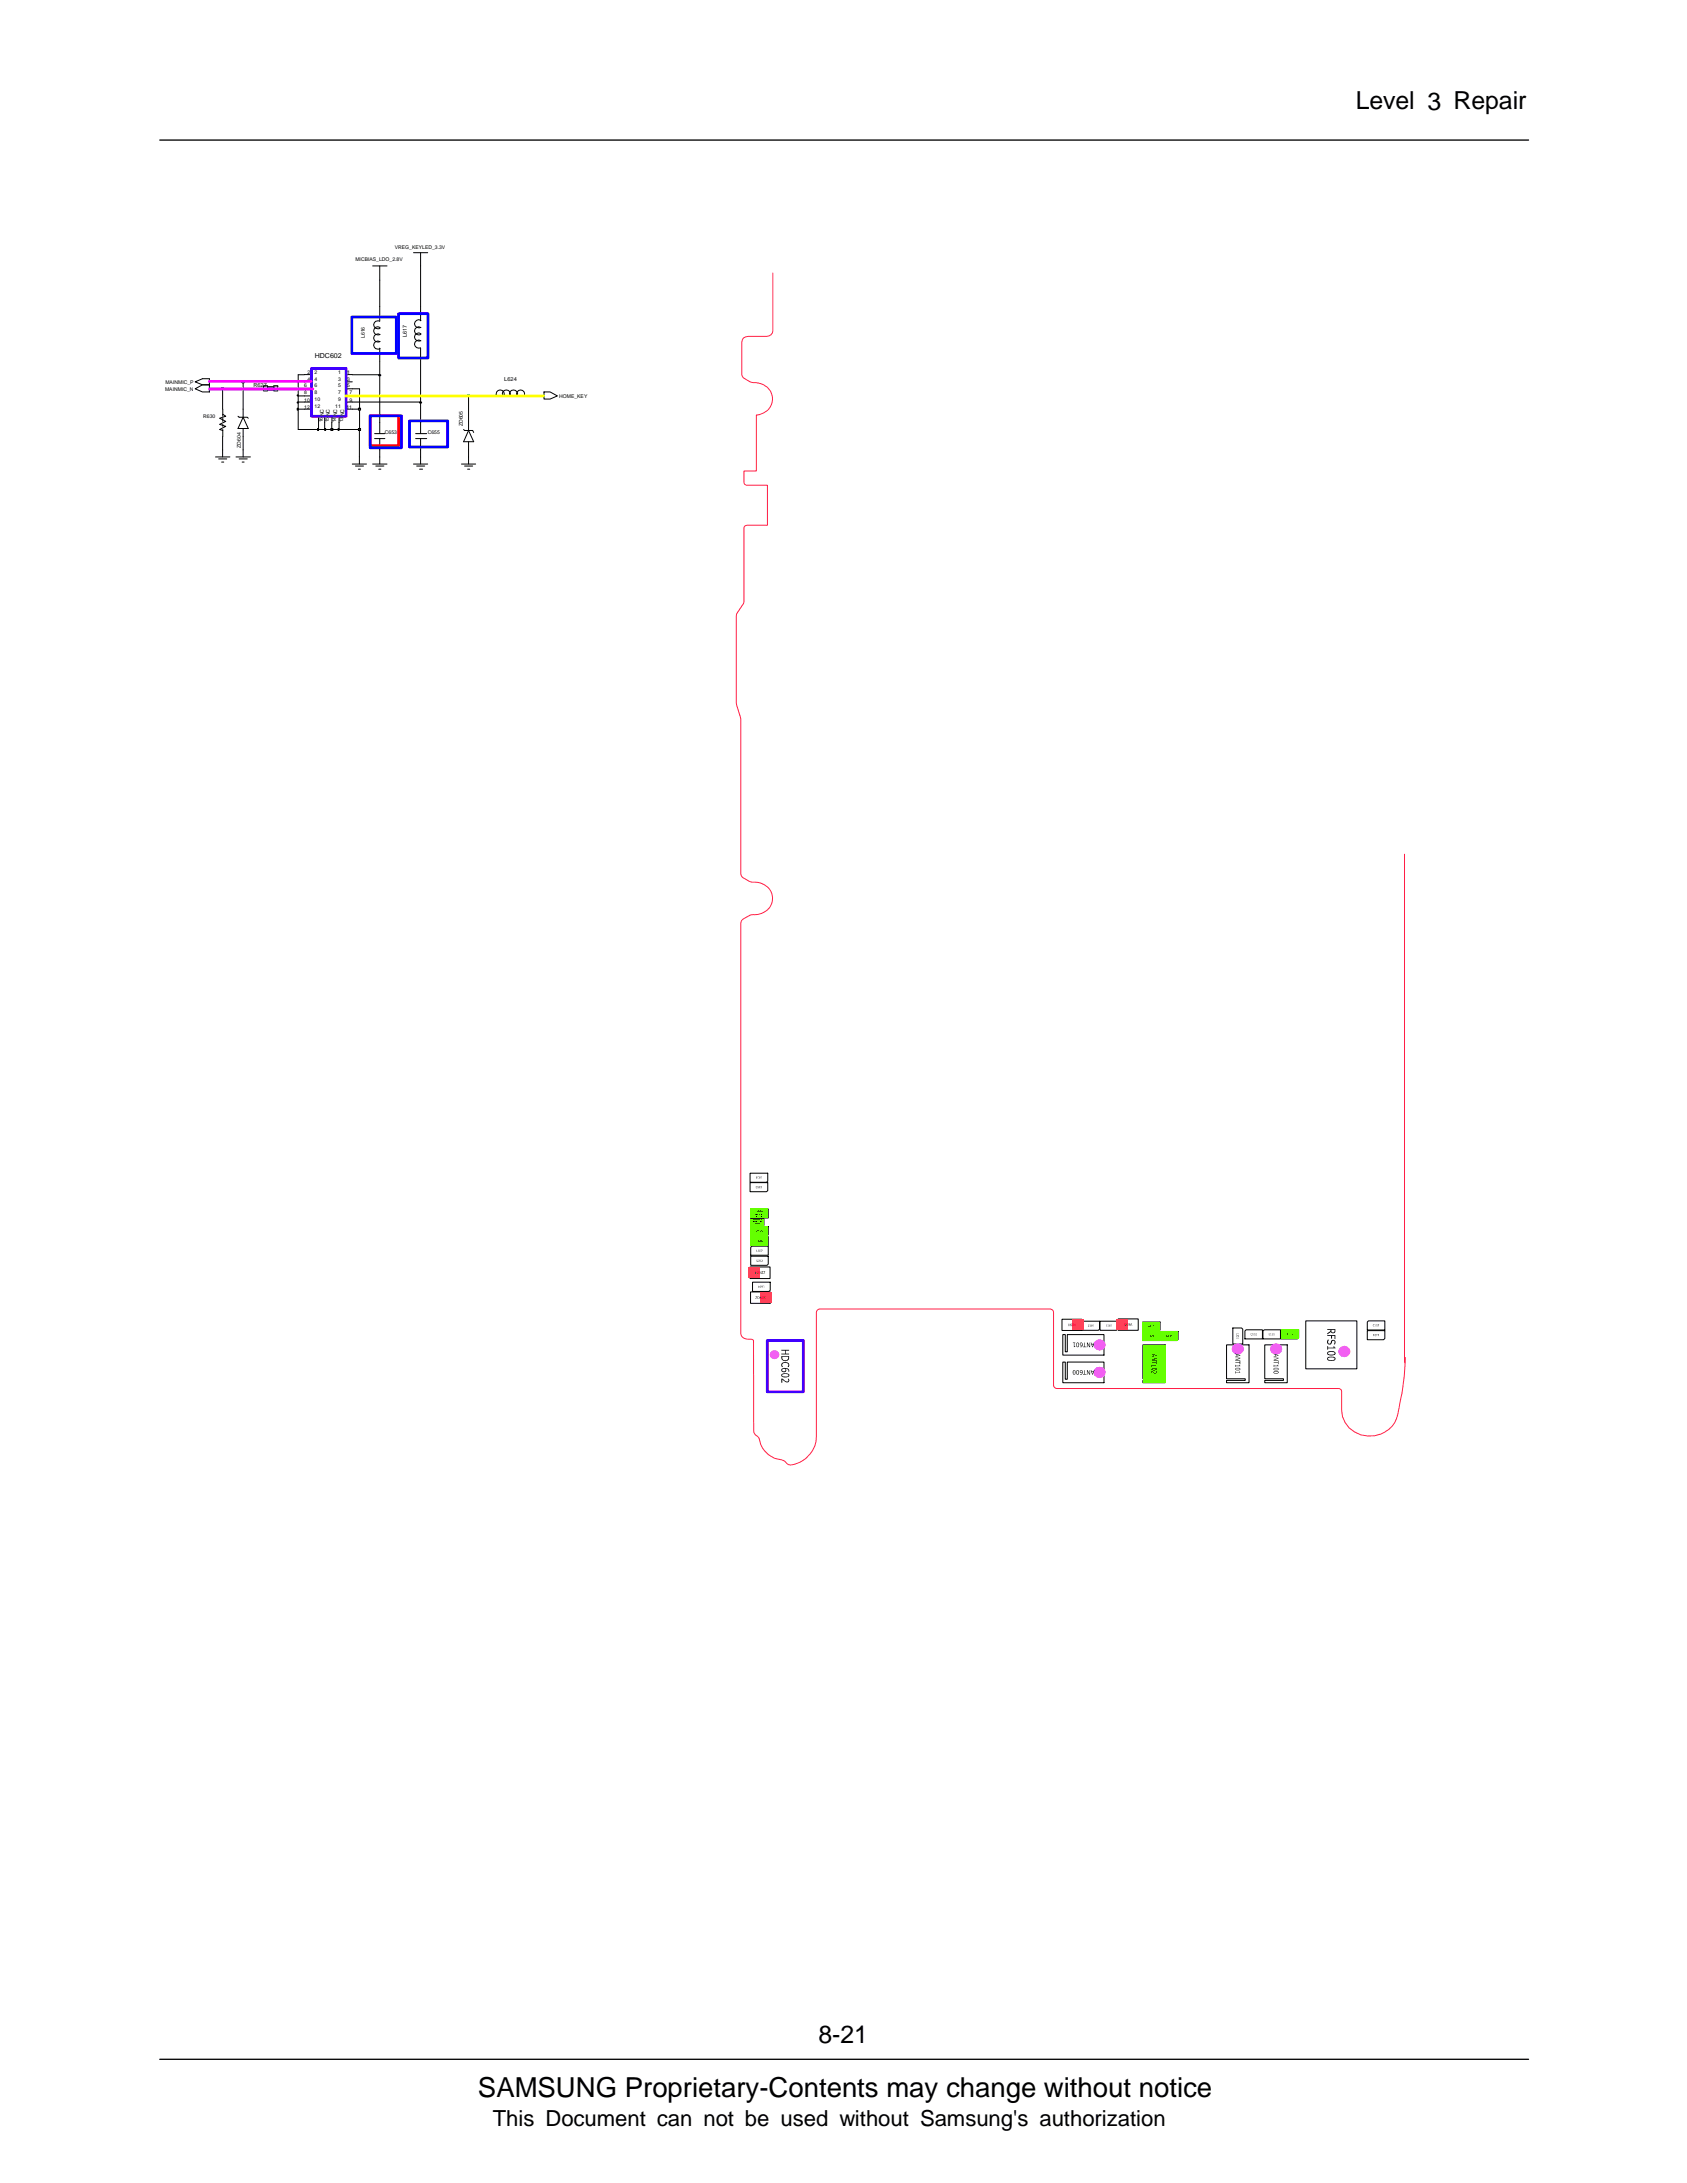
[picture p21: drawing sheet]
<svg xmlns="http://www.w3.org/2000/svg" width="216mm" height="279mm" viewBox="0 0 216 279" stroke-linecap="round" stroke-linejoin="round" font-family="sans-serif">
<defs><g id="words">
<text font-size="3.5" x="61.2" y="268.5">SAMSUNG Proprietary-Contents may change without notice</text>
<g font-size="3.2">
<text x="173.5" y="14">Level 3 Repair</text>
<text x="104.7" y="261.5">8-21</text>
</g>
<text font-size="2.8" x="63.1" y="272.1">This Document can not be used without Samsung's authorization</text>
<text font-size=".9" x="40.3" y="45.9">HDC602</text>
<g font-size=".7">
<text x="45.5" y="33.4">MICBIAS_LDO_2.8V</text>
<text x="50.5" y="31.9">VREG_KEYLED_3.3V</text>
<text x="39.3" y="47.8">2</text>
<text x="40.3" y="47.8">2</text>
<text x="43.3" y="47.8">1</text>
<text x="44.5" y="47.8">1</text>
<text x="46.7" y="43.3" transform="rotate(-90 46.7 43.3)">L616</text>
<text x="52.1" y="43.1" transform="rotate(-90 52.1 43.1)">L617</text>
<text x="21.1" y="50">MAINMIC_N</text>
<text x="21.2" y="49.1">MAINMIC_P</text>
<text x="26" y="53.5">R630</text>
<text x="32.4" y="49.5">R627</text>
<text x="38.9" y="49.5">6</text>
<text x="38.9" y="52.4">12</text>
<text x="38.9" y="51.5">10</text>
<text x="38.9" y="50.4">8</text>
<text x="39.3" y="48.7">4</text>
<text x="40.3" y="48.7">4</text>
<text x="40.3" y="52.2">12</text>
<text x="40.3" y="49.5">6</text>
<text x="40.3" y="51.3">10</text>
<text x="40.3" y="50.4">8</text>
<text x="42.9" y="52.2">11</text>
<text x="43.3" y="48.7">3</text>
<text x="43.3" y="49.5">5</text>
<text x="43.3" y="50.4">7</text>
<text x="43.3" y="51.3">9</text>
<text x="44.3" y="52.4">11</text>
<text x="44.4" y="48.7">3</text>
<text x="44.4" y="49.5">5</text>
<text x="44.7" y="50.4">7</text>
<text x="44.7" y="51.5">9</text>
<text x="64.5" y="48.7">L624</text>
<text x="71.6" y="50.9">HOME_KEY</text>
<text x="30.8" y="57.3" transform="rotate(-90 30.8 57.3)">ZD604</text>
<text x="41.3" y="54.1" transform="rotate(-90 41.3 54.1)">16NC</text>
<text x="42.1" y="54.1" transform="rotate(-90 42.1 54.1)">15NC</text>
<text x="43" y="54.1" transform="rotate(-90 43 54.1)">14NC</text>
<text x="43.9" y="54.1" transform="rotate(-90 43.9 54.1)">13NC</text>
<text x="49.3" y="55.5">C653</text>
<text x="54.7" y="55.5">C655</text>
<text x="59.2" y="54.5" transform="rotate(-90 59.2 54.5)">ZD605</text>
</g>
</g></defs>
<path d="M20.4 263.6h175.2" fill="none" stroke="#000" stroke-width=".17"/>
<path d="M20.8 265.5h174.8v9h-174.8z" fill="#fff"/>
<path d="M20.4 17.9h175.2" fill="none" stroke="#000" stroke-width=".17"/>
<g fill="none" stroke="#000" stroke-width=".13">
<path d="M47.7 34h1.8M48.6 34v1.9M48.6 39.2v1.9M52.9 32.3h1.8M53.8 32.3v1.7M53.8 39.2v1.9M25 49.8l.9-.5h.9v.9h-.9zM25 48.9l.9-.4h.9v.8h-.9zM27.6 58.5h1.8M28 58.7h1M28.4 59.1h.2M28.5 57.6v.9"/>
<path d="M28.5 52.4v.6l.4 .3-.8 .2 .8 .4-.8 .4 .8 .3-.8 .4 .4 .1v.8M28.5 53v.3M28.5 53.5v.4M28.5 54.3v.3M28.5 55v.1M30.2 58.5h1.8M30.5 53.3l.1 .1h1l.2 .1M30.6 58.7h1M31 59.1h.2M31.1 52.4v1M31.1 54.8v1.1M31.1 57.6v.9"/>
<path d="M31.1 53.4l.7 1.4h-1.3zM32.8 49.8h.9M35.6 49.8h.7M38.9 48.9h1M38.9 52.4h1M38.9 50.7h1M38.9 51.5h1M38.9 49.8h1M38.9 47.9h1M40.8 53.3v.8M41.6 53.3v.8M42.5 53.3v.8"/>
<path d="M43.4 53.3v.8M44.3 49.8h.8M44.3 48.9h.8M44.3 52.4h.8M44.3 50.7h.8M44.3 51.5h.8M44.3 47.9h.8M45.1 59.4h1.8M45.5 59.6h1M46 58.5v.9M47.7 59.4h1.8M47.9 55.5h1.4"/>
<path d="M47.9 56.1h1.4M48.1 59.6h1M48.6 43.7a.52 .52 0 0 0-.8 .5 .52 .52 0 0 0 .8 .4M48.6 41.1a.53 .53 0 0 0-.8 .5 .53 .53 0 0 0 .8 .4M48.6 42.8a.53 .53 0 0 0-.8 .5 .53 .53 0 0 0 .8 .4M48.6 44.6v1.6M48.6 54.1v1.4M48.6 56.1v1.5M48.6 58.5v.9M48.6 41.9a.53 .53 0 0 0-.8 .5 .53 .53 0 0 0 .8 .4M52.9 59.4h1.8M53.2 56.1h1.4"/>
<path d="M53.2 55.5h1.4M53.3 59.6h1.1M53.8 44.6v1.6M53.8 54.1v1.4M53.8 56.1v1.5M53.8 58.5v.9M53.9 42.7a.52 .52 0 0 0-.9 .4 .52 .52 0 0 0 .8 .5M53.9 41a.52 .52 0 0 0-.8 .4 .52 .52 0 0 0 .7 .5M53.9 43.6a.52 .52 0 0 0-.9 .4 .52 .52 0 0 0 .8 .5M53.9 41.9a.53 .53 0 0 0-.9 .5 .53 .53 0 0 0 .9 .4M59.1 59.4h1.8M59.3 55l.2 .1h1l.1 .3"/>
<path d="M59.5 59.6h1M60 54.1v1M60 56.5v1.1M60 58.5v.9M60 55.1l.6 1.4h-1.3zM61.7 50.7h1.8M63.5 50.7a.52 .52 0 0 1 .5-.8 .52 .52 0 0 1 .4 .8M64.4 50.7a.52 .52 0 0 1 .4-.8 .52 .52 0 0 1 .4 .8M65.3 50.7a.52 .52 0 0 1 .5-.8 .52 .52 0 0 1 .3 .8M66.2 50.7a.52 .52 0 0 1 .5-.8 .52 .52 0 0 1 .4 .8M67 50.7h1.7M69.6 50.2h.8l.9 .5-.9 .4h-.8z"/>
<path d="M45.9 60h.2M48.5 60h.2M53.7 60h.4M59.8 60h.3"/>
</g>
<path d="M39.9 47.2h4.4v6.1h-4.4z" fill="none" stroke="#4000ff" stroke-width=".35"/>
<path d="M34.2 49.5h.8v.4h-.8z" fill="#b2b2b2"/>
<path d="M34.2 49.5h.8v.4h-.8z" fill="none" stroke="#000" stroke-width=".13"/>
<path d="M33.7 49.4h.5v.6h-.5z" fill="#b2b2b2"/>
<path d="M33.7 49.4h.5v.6h-.5z" fill="none" stroke="#000" stroke-width=".13"/>
<path d="M35 49.4h.5v.6h-.5z" fill="#b2b2b2"/>
<path d="M28.5 55.9v1.7M31.1 55.9v1.7M35 49.4h.6v.6h-.6zM38.2 52.4v2.6h2.6M46 55v3.5M48.6 57.6v.9M53.8 57.6v.9M60 57.6v.9" fill="none" stroke="#000" stroke-width=".13"/>
<path d="M40.6 54.8h.2v.3h-.2z" fill="#c2c2c2"/>
<path d="M40.6 54.8h.2v.3h-.2zM40.8 54.1v.9h.8" fill="none" stroke="#000" stroke-width=".13"/>
<path d="M41.6 54.8h.1v.3h-.1z" fill="#c2c2c2"/>
<path d="M41.6 54.8h.1v.3h-.1zM41.6 54.1v.9h.9" fill="none" stroke="#000" stroke-width=".13"/>
<path d="M42.3 54.8h.3v.3h-.3z" fill="#c2c2c2"/>
<path d="M42.3 54.8h.3v.3h-.3zM42.5 54.1v.9h.9" fill="none" stroke="#000" stroke-width=".13"/>
<path d="M43.2 54.8h.2v.3h-.2z" fill="#c2c2c2"/>
<path d="M43.3 54.8h.1v.3h-.1zM43.4 54.1v.9h2.6" fill="none" stroke="#000" stroke-width=".13"/>
<path d="M45.9 54.8h.2v.3h-.2z" fill="#c2c2c2"/>
<path d="M28.5 49.8v2.6M31.1 48.9v3.5M45.9 54.8h.2v.3h-.2zM46 52.4v2.6M48.6 48v6.1M53.8 51.5v2.6M60 50.7v3.4" fill="none" stroke="#000" stroke-width=".13"/>
<path d="M38 52.2h.2v.3h-.2z" fill="#c2c2c2"/>
<path d="M38 52.2h.2v.3h-.2zM38.2 51.5v.9h.7M45.1 52.4h.9" fill="none" stroke="#000" stroke-width=".13"/>
<path d="M45.9 52.2h.2v.3h-.2z" fill="#c2c2c2"/>
<path d="M45.9 52.2h.2v.3h-.2zM46 49.8v2.6" fill="none" stroke="#000" stroke-width=".13"/>
<path d="M38 51.5h.2v.1h-.2z" fill="#c2c2c2"/>
<path d="M38 51.5h.2v.1h-.2zM38.2 50.7v.8h.7M45.1 51.5h8.7" fill="none" stroke="#000" stroke-width=".13"/>
<path d="M53.7 51.5h.3v.1h-.3z" fill="#c2c2c2"/>
<path d="M53.7 51.5h.3v.1h-.3zM53.8 46.3v5.2" fill="none" stroke="#000" stroke-width=".13"/>
<path d="M38 50.5h.2v.2h-.2z" fill="#c2c2c2"/>
<path d="M38 50.5h.2v.2h-.2zM38.2 48v2.7h.7M45.1 50.7h14.9" fill="none" stroke="#000" stroke-width=".13"/>
<path d="M59.8 50.5h.3v.2h-.3z" fill="#c2c2c2"/>
<path d="M26.8 49.8h1.7M59.8 50.5h.3v.2h-.3zM60 50.7h1.7M68.7 50.7h.9" fill="none" stroke="#000" stroke-width=".13"/>
<path d="M28.4 49.6h.2v.2h-.2z" fill="#c2c2c2"/>
<path d="M26.8 48.9h4.3M28.4 49.6h.2v.2h-.2zM28.5 49.8h4.3M36.3 49.8h2.6M45.1 49.8h.9" fill="none" stroke="#000" stroke-width=".13"/>
<path d="M31 48.7h.2v.3h-.2z" fill="#c2c2c2"/>
<path d="M31 48.7h.2v.3h-.2zM31.1 48.9h7.8M38.2 48h.7M45.1 48h3.5" fill="none" stroke="#000" stroke-width=".13"/>
<path d="M48.5 48h.2v.1h-.2z" fill="#c2c2c2"/>
<g fill="none" stroke="#000" stroke-width=".13">
<path d="M48.6 35.9v3.3M53.8 34v5.2M48.5 48h.2v.1h-.2zM48.6 46.3v1.7M96 151.4h2.3v1l-.2 .1h-2.1zM96 150.2h2.3v1l-.2 .1h-2.1zM96.1 158.4l.1-.1h2.1v1.1h-2.2zM96.1 159.6l.1-.1h2.1v1.2h-2.2zM96.1 154.9l.1-.2h2.1v1.2h-2.2zM96.1 157h2.2v1l-.1 .2h-2.1zM96.1 156h1.7v.8h-1.7zM96 162.2h2.6v1.4h-2.6z"/>
<path d="M96.1 165.4h2.5v1.4h-2.5zM96.1 160.8h2.2v1l-.1 .1h-2.1zM96.3 164.1h2.3v1l-.2 .2h-2.1zM135.9 168.8h2.6v1.5h-2.6zM136 174.3h.3v2.2h.3v-2.2h4.7v2.7h-5.3zM136 170.8h.3v2.2h.3v-2.2h4.7v2.6h-5.3zM138.5 169.1h2.2v1l-.1 .2h-2.1zM140.8 169.1h2.2v1l-.1 .2h-2.1zM143.1 168.8h2.6v1.5h-2.6zM146.2 169.2h2.3v1l-.2 .2h-2.1zM146.2 170.6l.2-.2h2.1v1.2h-2.3zM146.3 172.1h2.8v4.9h-2.8v-.3h2.4v-.2h-2.4z"/>
<path d="M148.5 170.4h2.3v1l-.2 .2h-2.1zM157 172.1h2.9v4.9h-2.9v-.3h2.4v-.2h-2.4zM157.8 170h1.1l.1 .1v1.9h-1.2zM159.3 170.3l.2-.1h2.1v1.2h-2.3zM161.6 170.3l.2-.1h2.1v1.2h-2.3zM161.9 172.1h2.8v4.9h-2.8v-.3h2.4v-.2h-2.4zM163.9 170.2h2.3v1l-.2 .2h-2.1zM167.1 169.1h6.6v6.1h-6.6zM175 169.2l.1-.1h2.1v1.1h-2.2zM175 170.3h2.2v1l-.1 .2h-2.1z"/>
</g>
<path d="M26.8 48.8h13M26.8 49.8h13.2" fill="none" stroke="#f0f" stroke-width=".35"/>
<path d="M44.2 50.7h25.4" fill="none" stroke="#ff0" stroke-width=".35"/>
<path d="M98.9 34.9v7.4a.76 .76 0 0 1-.8 .8h-2.4a.73 .73 0 0 0-.8 .7v4a1.07 1.07 0 0 0 .8 .9l.4 .2a3.7 3.7 0 0 1 2.1 .7 2.06 2.06 0 0 1 .5 2.2 2.06 2.06 0 0 1-1.9 1.3v7.2h-1.6v1.4a.36 .36 0 0 0 .4 .4h2.6v5.1h-2.6a.36 .36 0 0 0-.4 .4v9.4l-1 1.8v11.2l.6 2v19.8a.66 .66 0 0 0 .4 .6 2.36 2.36 0 0 0 1.8 .5 2.08 2.08 0 0 1 1.9 2.3 2.08 2.08 0 0 1-2.3 1.9 2.31 2.31 0 0 0-1.8 .9v52.6a.87 .87 0 0 0 1 .8 .54 .54 0 0 1 .6 .2l.1 11.5a1.03 1.03 0 0 0 .6 .9 3.4 3.4 0 0 0 3.1 2.9l.7 .6a3 3 0 0 0 2.3-.9 3.6 3.6 0 0 0 1.3-2.7v-15.9a.47 .47 0 0 1 .5-.5h29.4a.44 .44 0 0 1 .4 .5v9.3a.44 .44 0 0 0 .4 .4h36.1a.4 .4 0 0 1 .4 .4v2.4a3.7 3.7 0 0 0 2.7 3.2 3.7 3.7 0 0 0 3.9-1.4 10.3 10.3 0 0 0 1-3.5l.4-2.6 .2-2.5" fill="none" stroke="#ff1e46" stroke-width=".13"/>
<path d="M98.2 171.6h4.6v6.5h-4.6z" fill="none" stroke="#4000ff" stroke-width=".35"/>
<circle cx="163.3" cy="172.6" r=".76" fill="#f15eff"/>
<g fill="#000">
<path d="M163 173.8h.6v.1l-.5 .2h.5h-.6l.6-.3zM163 174.7l.1 .1h.4l.1-.1v.2h-.5h-.1zM163 174.3h.6v-.1v.4v-.2z"/>
<path d="M163 173.2l.6 .3-.6 .2 .2-.1v-.2zM163.2 173.4v.2l.4-.1z"/>
<path d="M163 175.2l.1-.1h.4a.16 .16 0 0 1 .1 .1 .16 .16 0 0 1-.1 .2h-.4zM163.1 175.1v.2h.5l-.1-.2z"/>
<path d="M163 175.6l.1-.1a.28 .28 0 0 1 .3 0 .28 .28 0 0 1 .2 .2 .36 .36 0 0 1-.6-.1zM163.1 175.6l-.1 .1h.2h.3a.18 .18 0 0 0-.1-.2 .18 .18 0 0 0-.2 .1z"/>
</g>
<path d="M157.7 172.3a.79 .79 0 0 1 1.2-.3 .79 .79 0 0 1 0 1.3 .79 .79 0 0 1-1.2-.3l-.1-.3z" fill="#f15eff"/>
<g fill="#000">
<path d="M158.1 173.8h.6v.1l-.5 .2h.5h-.6l.6-.3zM158.1 174.7l.1 .1h.4v-.1l.1 .2h-.5h-.1zM158.1 175.5l.1 .1h.4v-.1l.1 .2h-.5l-.1 .1zM158.1 174.3h.5v-.1h.1v.4h-.1v-.2z"/>
<path d="M158.1 173.2l.6 .3-.6 .2 .2-.1v-.2zM158.3 173.4v.2l.3-.1z"/>
<path d="M158.1 175.1h.5l.1 .1a.35 .35 0 0 1-.3 .2 .35 .35 0 0 1-.3-.1zM158.2 175.1v.1a.33 .33 0 0 0 .4 .1v-.2z"/>
</g>
<path d="M146.3 172.1h2.8v4.9h-2.8z" fill="#64ff00"/>
<g fill="#000">
<path d="M147.4 173.8h.6v.1l-.5 .2h.5h-.6l.6-.3zM147.4 174.7v.1h.5v-.1l.1 .2h-.6zM147.4 175.5l.3 .2a.13 .13 0 0 0 .2 0 .13 .13 0 0 0 0-.2h.1v.2a.43 .43 0 0 1-.6-.1v.2zM147.4 174.3h.5v-.1h.1v.4h-.1v-.2z"/>
<path d="M147.4 173.2l.6 .3-.6 .2 .2-.1v-.2zM147.6 173.4v.2l.3-.1z"/>
<path d="M147.4 175.1h.5l.1 .1a.35 .35 0 0 1-.3 .2 .35 .35 0 0 1-.3-.1zM147.4 175.2l.1 .1h.5l-.1-.2z"/>
</g>
<circle cx="140.8" cy="175.7" r=".77" fill="#f15eff"/>
<g fill="#000">
<path d="M138.8 175.4l.1 .5h.1h-.4h.2zM139.1 175.4h.1l.2 .5 .1-.5v.5h-.1l-.2-.4-.1 .4z"/>
<path d="M137.4 175.4a.26 .26 0 0 1 .2 .3 .26 .26 0 0 1-.2 .2l-.1-.2zM137.4 175.5v.3l.1 .1 .1-.4z"/>
<path d="M137.8 175.4a.18 .18 0 0 1 .2 0 .18 .18 0 0 1 .1 .2v.1a.17 .17 0 0 1-.1 .2 .17 .17 0 0 1-.2-.1zM137.8 175.5v.3l.1 .1 .1-.4z"/>
<path d="M138.2 175.5l.1-.1a.28 .28 0 0 1 .3 .3 .28 .28 0 0 1-.4 .2l.3-.1v-.1h-.3zM138.3 175.5v.1h.2v-.1z"/>
<path d="M139.6 175.4l.1 .1h.3l.1-.1-.2 .5h-.1zM139.7 175.6l.1 .3 .1-.3z"/>
</g>
<path d="M140 171.8a.78 .78 0 0 1 1.1-.3 .78 .78 0 0 1 .3 1 .78 .78 0 0 1-1 .3 .78 .78 0 0 1-.4-1z" fill="#f15eff"/>
<g fill="#000">
<path d="M137.3 171.8h.3l-.1 .1v.4h.1v.1h-.1l-.1-.5zM138.8 171.8l.1 .6h.1h-.4h.2zM139.1 171.8h.1l.2 .6 .1-.6v.6h-.1l-.2-.4-.1 .4zM160.1 170.7h.2h-.2v.1l.1 .1h-.1zM160.3 170.7l.1-.1v.3h-.1zM160.5 170.7l.1-.1v.3h-.1zM175.7 169.6l.2-.1-.2 .2 .2 .1-.2-.1zM176 169.5l.1 .3h-.1zM176.3 169.5h.2l-.1 .3 .1-.3z"/>
<path d="M137.8 171.9l.1-.1a.3 .3 0 0 1 .2 .3 .3 .3 0 0 1-.2 .3l-.1-.1zM137.9 171.9a.23 .23 0 0 0-.1 .3 .23 .23 0 0 0 .2 .1v-.3z"/>
<path d="M138.3 171.9a.3 .3 0 0 1 .2 .1 .3 .3 0 0 1 0 .4h-.3l.3-.2-.3-.1zM138.3 171.9v.2h.2v-.1z"/>
<path d="M139.6 171.8l.1 .2h.3l.1-.2-.2 .6h-.1zM139.7 172.1l.1 .3 .1-.3z"/>
<path d="M160.7 170.7h.1v.2h-.1zM160.7 170.7v.2h.1z"/>
<path d="M176.1 169.5h.2v.3h-.2zM176.2 169.5v.3l.1-.2z"/>
</g>
<path d="M163.9 170.2h2.3v1.2h-2.3z" fill="#64ff00"/>
<g fill="#000">
<path d="M164.7 170.6h.1v.3zM164.9 170.6h.1v.3zM165.1 170.6h.1v.3z"/>
<circle cx="165.3" cy="170.8" r=".12"/>
</g>
<path d="M146.2 169.2h2.3v1.2h-2.3z" fill="#64ff00"/>
<g fill="#000">
<path d="M147.2 169.7h.1h-.1l.1 .2h-.1h.1zM147.4 169.7h.1l-.1 .2zM147.5 169.7h.2a.13 .13 0 0 1 0 .1 .13 .13 0 0 1-.2 .1h.2v-.2z"/>
<path d="M147 169.7h.1l-.1 .2zM147 169.8v.1l.1-.1z"/>
</g>
<path d="M96.1 157h2.2v1.2h-2.2z" fill="#64ff00"/>
<g fill="#000">
<path d="M96.8 157.5h.2l-.2 .1 .2 .1h-.2l.1-.2zM97.4 157.5h.2l-.1 .2-.1-.1 .1 .1 .1-.2zM96.8 161.2h.2l-.2 .1 .2 .1v.1h-.2h.1zM97.4 161.2l.2 .1-.1 .2h-.1h.1v-.2z"/>
<path d="M97 157.5h.2v.2a.11 .11 0 0 1-.2 0 .11 .11 0 0 1 0-.2zM97 157.5l.1 .2v-.2z"/>
<path d="M97.2 157.5h.2l-.1 .2h-.1l.1-.1h-.1zM97.2 157.5l.1 .1v-.1z"/>
<path d="M97 161.2h.2l-.1 .3h-.1zM97 161.3l.1 .2v-.2z"/>
<path d="M97.2 161.2l.2 .1-.1 .2h-.1l.1-.1h-.1zM97.3 161.2l-.1 .2h.1z"/>
</g>
<path d="M96.1 158.3h2.2v1.1h-2.2z" fill="#64ff00"/>
<g fill="#000">
<path d="M96.8 151.8h.1l-.1 .1v.2h-.1zM96.9 151.8h.2l-.1 .1h.1v.2h-.2h.1zM96.8 158.7h.2l-.2 .1v.1l.2 .1-.2-.1zM97.3 151.8h.2v.3h-.2l.2-.1v-.1z"/>
<path d="M97.2 151.8h.1l-.1 .3zM97.2 151.8v.1h.1z"/>
<path d="M97 158.8l.2-.1-.1 .1 .1 .1v.1l-.2-.1zM97.1 158.8v.1l.1-.1z"/>
<path d="M97.3 158.7h.1v.2a.12 .12 0 0 1-.2 0 .12 .12 0 0 1 .1-.2zM97.3 158.7v.2z"/>
<path d="M97.5 158.7h.1l-.1 .1h.1l-.1 .2zM97.5 158.8v.1z"/>
</g>
<circle cx="99.1" cy="173.4" r=".61" fill="#f15eff"/>
<g fill="#000">
<path d="M100 172.8h1v.1h-.4v.3h.4v.2h-1v-.2h.5v-.3h-.5zM100 176.4l.3 .2a.35 .35 0 0 0 .6 .1l-.1-.2h.2a.32 .32 0 0 1-.1 .4 .32 .32 0 0 1-.5-.1l-.3-.2v.4h-.1zM100.1 174.5a.57 .57 0 0 1 .9 .1v.3l-.2 .1a.29 .29 0 0 0 .1-.4 .29 .29 0 0 0-.3-.2l-.4 .1-.1 .2 .1 .3h-.1l-.1-.2zM175.7 170.8h.2v.2h-.1zM176.1 170.8h.2v.2h-.1zM176.3 170.8h.2v.2l-.1-.2z"/>
<path d="M100.1 175.2a.73 .73 0 0 1 .9 .2v.1l-.1 .1v-.3l-.3-.1v.1a.3 .3 0 0 1-.3 .3 .3 .3 0 0 1-.2-.4zM100.1 175.3a.22 .22 0 0 0 .3 .2 .22 .22 0 0 0 .1-.3z"/>
<path d="M100 173.6h1v.3l-.1 .2a.54 .54 0 0 1-.7 0 .54 .54 0 0 1-.2-.5zM100.1 173.7a.39 .39 0 0 0 .4 .4 .39 .39 0 0 0 .4-.4z"/>
<path d="M100 175.9a.67 .67 0 0 1 1 .1 .66 .66 0 0 1-1 .1zM100.1 175.9v.2l.1 .1h.6l.1-.1a.44 .44 0 0 0-.7-.2z"/>
<path d="M176 170.8h.1l-.1 .2h-.1zM176 170.8v.2l.1-.2z"/>
</g>
<path d="M148.5 170.4h2.3v1.2h-2.3z" fill="#64ff00"/>
<g fill="#000">
<path d="M149.5 170.9h.1v.2zM149.7 170.9h.1v.2zM149.9 170.9h.1v.2v-.2z"/>
<path d="M149.3 170.9h.1h-.1l.1 .1v.1h-.1zM149.3 171l.1 .1v-.1z"/>
</g>
<path d="M146.2 170.4h2.3v1.2h-2.3z" fill="#64ff00"/>
<g fill="#000">
<path d="M97 150.6h.1l-.1 .3zM97.3 150.6h.2v.3v-.3zM97.4 160h.2l-.1 .2v-.2zM96.8 160l.1 .2h.1h-.2zM97.3 164.6h.1l-.1 .1 .1 .1h-.1l.1-.2zM97.7 164.6h.1v.2v-.2zM139.2 169.5h.2l-.1 .2 .1 .1h-.1l-.1-.1 .2-.1zM139.4 169.5h.2l-.1 .3zM139.8 169.5h.2v.3v-.2zM141.6 169.6h.1h-.1l.1 .2h-.1h.1zM141.8 169.5h.1l-.1 .3zM142.1 169.5h.2v.3v-.2z"/>
<path d="M147 170.9v.2h.1h-.1zM147.2 170.9h.1v.2h-.1zM147.4 170.9h.1l-.1 .2h.1h-.2l.2-.2zM158.3 170.7h.3h-.3v.1zM158.3 170.8l.3 .1h-.3zM158.3 171.2l.3 .1h-.3zM158.3 171v.1h.2v-.1l.1 .1-.3 .1zM162.4 170.6v.3h.1h-.1zM162.6 170.7l.1-.1v.3h-.1zM162.8 170.6l.1 .1-.1 .2h.1h-.1l.1-.1zM163 170.7l.1-.1v.3h-.1z"/>
<path d="M96.8 150.6h.1v.3h-.1l.1-.1h-.1zM96.8 150.6v.1h.1z"/>
<path d="M97.2 150.6h.1v.3h-.1l.1-.2-.1 .1zM97.2 150.6l.1 .1v-.1z"/>
<path d="M97.1 164.6h.1l-.1 .2zM97.1 164.7v.1l.1-.1z"/>
<path d="M97 160h.2h-.2l.2 .1v.1h-.2zM97 160.1l.1 .1v-.1z"/>
<path d="M97.2 160h.1v.2h-.1zM97.3 160l-.1 .2h.1z"/>
<path d="M97.5 164.6a.13 .13 0 0 1 .2 .1 .13 .13 0 0 1-.1 .1h-.1l.1-.1h-.1zM97.5 164.6v.1h.1z"/>
<path d="M139.7 169.6h.1l-.1 .2 .1-.1h-.2zM139.7 169.6v.1h.1z"/>
<path d="M142 169.6h.1l-.1 .2 .1-.1h-.1zM142 169.6v.1h.1z"/>
<path d="M147.6 170.9h.1v.2h-.1zM147.6 170.9v.2l.1-.2z"/>
</g>
<path d="M96.1 156h1.7v.8h-1.7z" fill="#64ff00"/>
<g fill="#000">
<path d="M96.3 156.3l.1 .1zM96.3 156l.1 .1zM96.4 156.3l.1 .1zM96.4 156l.1 .1zM96.5 156.3l.1 .1zM96.5 156h.1v.1zM96.7 156.5l-.1 .2h.2h-.2zM96.7 156.3v.1zM96.7 156v.1zM96.8 156.3v.1zM96.8 156v.1zM96.8 156.5h.1l-.1 .2h.1h-.1l.1-.1z"/>
<path d="M96.9 156.3v.1zM96.9 156l.1 .1zM97 156.3v.1zM97 156v.1zM97 156.3l.1 .1zM97 156l.1 .1zM97.2 156.3l.1 .1zM97.2 156l.1 .1zM97.3 156.3h.1v.1zM97.3 156l.1 .1zM97.4 156.3l.1 .1zM97.4 156l.1 .1z"/>
<path d="M97.5 156.3v.1zM97.5 156v.1z"/>
<path d="M97 156.5v.1v.1zM97 156.5v.2z"/>
<path d="M97.1 156.5l.1 .1v-.1v.2h-.1zM97.1 156.7h.1v-.1z"/>
<path d="M97.1 156.3l.1 .1zM97.1 156.3h.1z"/>
<path d="M97.1 156.1h.1zM97.1 156.1h.1z"/>
</g>
<path d="M96.1 154.7h2.2v1.2h-2.2z" fill="#64ff00"/>
<g fill="#000">
<path d="M96.6 155.4v.1zM96.6 155.7v.1zM96.6 155.4h.1v.1zM96.8 155.7v.1zM96.8 155.4h.1h-.1l.1 .1h-.1h.1zM96.9 155.7v.1h-.1h.1zM96.9 155.4h.1v.1h-.1zM96.9 155.7h.1v.1h-.1zM97.2 155.4l.1 .1h-.1zM97.2 155.7l.1 .1h-.1zM97.2 154.9h.2l-.1 .3-.1-.1h.1v-.2zM97.3 155.4h.1l-.1 .1z"/>
<path d="M97.3 155.7h.1l-.1 .1zM97.5 155.4v.1zM97.5 155.7v.1zM97.8 155.4v.1zM97.8 155.7l.1 .1h-.1z"/>
<path d="M96.6 155.7l.1 .1h-.1zM96.7 155.7v.1z"/>
<path d="M96.8 154.9h.2l-.1 .1 .1 .2-.1-.2-.1 .2zM96.8 154.9v.1h.1z"/>
<path d="M97 155.4h.2v.1zM97.1 155.4v.1z"/>
<path d="M97.1 155.7l.1 .1h-.2zM97.1 155.7v.1z"/>
<path d="M97 155l.2-.1-.1 .1h.1l-.1 .2-.1-.1zM97.1 155l.1 .1v-.1z"/>
<path d="M97.4 155a.12 .12 0 0 1 .2 0 .12 .12 0 0 1-.2 0zM97.5 154.9v.2z"/>
<path d="M97.6 155.4v.1zM97.6 155.4v.1z"/>
<path d="M97.6 155.7v.1zM97.6 155.7v.1z"/>
<path d="M97.7 155.4v.1zM97.7 155.4v.1z"/>
<path d="M97.7 155.7v.1zM97.7 155.7v.1z"/>
</g>
<path d="M171.4 172.6a.78 .78 0 0 1 1.2-.2 .78 .78 0 0 1 0 1.2 .78 .78 0 0 1-1.2-.3l-.2-.3z" fill="#f15eff"/>
<g fill="#000">
<path d="M169.9 172.3h.1v.2h.7v-.2h.1l.1 .3h-.9v.1h-.1zM169.9 171.5h.2l-.1 .3 .1 .2h.1l.2-.4 .2-.1h.2l.1 .2v.4h-.2l.1-.4a.23 .23 0 0 0-.3 0 .23 .23 0 0 0-.1 .2 .31 .31 0 0 1-.3 .2 .31 .31 0 0 1-.3-.2zM169.9 170.9h1v.5h-.1v-.4h-.3v.3h-.2v-.3h-.4z"/>
<path d="M169.9 170.1h1v.4a.32 .32 0 0 1-.6 0l-.4 .3v-.2l.4-.2v-.2h-.4zM170.4 170.2l.1 .3h.2l.1-.1v-.2z"/>
<path d="M169.9 173.1l.2-.1a.78 .78 0 0 1 .8 .2 .57 .57 0 0 1-.7 .3l-.3-.1zM170 173.1l-.1 .1 .2 .2 .7-.1-.1-.2z"/>
<path d="M169.9 173.8l.2-.1h.7l.1 .1v.2a.84 .84 0 0 1-1 0zM170 173.8l-.1 .1 .2 .2 .7-.1v-.2h-.1z"/>
</g>
<path d="M137.2 168.9h1.5v1.3h-1.5z" fill="#ff4155"/>
<g fill="#000">
<path d="M136.7 169.4l.1 .3 .1-.3-.1 .3z"/>
<path d="M137 169.4h.1l-.1 .1 .1 .1a.11 .11 0 0 1 0 .1 .11 .11 0 0 1-.1 0zM137 169.6l.1 .1v-.1z"/>
<path d="M137.2 169.4h.2v.1v.2h-.2zM137.3 169.4l-.1 .2 .2 .1v-.2z"/>
<path d="M137.6 169.4l.1 .2-.1 .1v-.1h-.1zM137.6 169.5l-.1 .1h.1z"/>
</g>
<path d="M142.9 168.9h1.4v1.3h-1.4z" fill="#ff4155"/>
<g fill="#000">
<path d="M143.9 169.4h.2h-.1v.1h.1v.2h-.2h.1l-.1-.2zM144.7 169.4l.2 .3-.1-.3-.2 .3z"/>
<path d="M144.2 169.4h.1v.3a.19 .19 0 0 1-.1-.3zM144.1 169.5a.15 .15 0 0 0 .3 0 .15 .15 0 0 0-.3 0z"/>
<path d="M144.4 169.4h.2l-.1 .3h-.1l.2-.1h-.1zM144.5 169.4l-.1 .1h.1v-.1z"/>
</g>
<path d="M95.8 162.2h1.4v1.4h-1.4z" fill="#ff4155"/>
<g fill="#000">
<path d="M97.7 162.7h.2l-.2 .3h.2h-.2l.2-.2z"/>
<path d="M96.7 162.7v.1h.1l-.1 .2zM96.7 162.9v.1l.1-.1z"/>
<path d="M96.9 162.8h.2l-.1 .2h-.1zM96.9 162.8l.1 .2v-.2z"/>
<path d="M97.2 162.8l.1-.1v.1v.2h-.1h.1l-.1-.1zM97.2 162.8l.1 .1v-.1z"/>
<path d="M97.4 162.8l.2-.1v.3h-.2zM97.5 162.8v.2h.1v-.2z"/>
</g>
<path d="M97.3 165.4h1.5v1.4h-1.5z" fill="#ff4155"/>
<g fill="#000">
<path d="M96.7 165.9h.2l-.2 .3h.2h-.2l.2-.2zM97.8 165.9h.2l-.2 .1v.1h.2l-.1 .2-.1-.1h.1v-.1h-.1z"/>
<path d="M97 165.9l.2 .1v.2h-.2zM97 166v.2h.1l.1-.2z"/>
<path d="M97.3 166l.1-.1-.1 .2h.2l-.1 .2-.1-.1zM97.3 166.1l.1 .1v-.1z"/>
<path d="M97.5 165.9h.2a.21 .21 0 0 1-.1 .4l-.1-.1zM97.6 165.9l-.1 .3h.1z"/>
</g>
<path d="M179.7 109.3v65.1" fill="none" stroke="#ff1e46" stroke-width=".13"/>
<path d="M47.4 53.2h3.6v3.8h-3.6z" fill="none" stroke="#f00" stroke-width=".35"/>
<path d="M45 40.6h5.7v4.6h-5.7zM47.4 53.2h4v4.1h-4zM51 40.2h3.8v5.6h-3.8zM52.4 53.9h4.9v3.3h-4.9z" fill="none" stroke="#00f" stroke-width=".35"/>
<use href="#words"/>
</svg>
